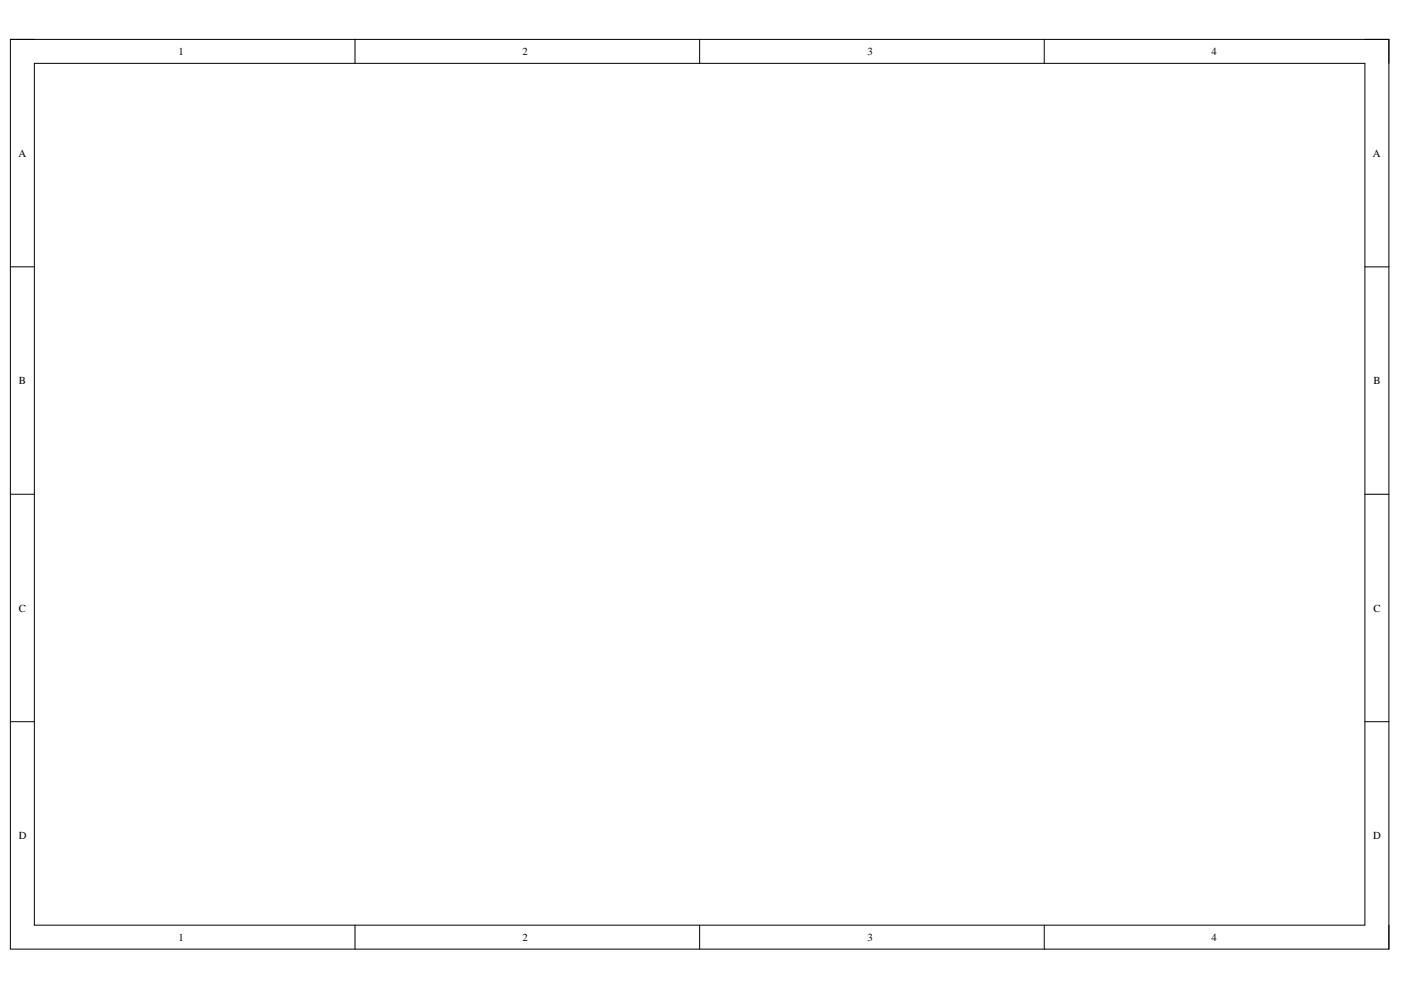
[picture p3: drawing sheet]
<svg xmlns="http://www.w3.org/2000/svg" width="297mm" height="210mm" viewBox="0 0 297 210" stroke-linecap="round" stroke-linejoin="round" font-family="sans-serif">
<defs><g id="words">
<g font-size="2.3">
<text x="37.9" y="11.7">1</text>
<text x="110.8" y="11.7">2</text>
<text x="183.9" y="11.7">3</text>
<text x="256.9" y="11.7">4</text>
<text x="3.9" y="33.2">A</text>
<text x="291.1" y="33.2">A</text>
<text x="4" y="81.4">B</text>
<text x="291.2" y="81.4">B</text>
<text x="4" y="129.7">C</text>
<text x="291.2" y="129.7">C</text>
<text x="4" y="177.9">D</text>
<text x="291.1" y="177.9">D</text>
<text x="37.9" y="199.5">1</text>
<text x="110.8" y="199.5">2</text>
<text x="183.9" y="199.5">3</text>
<text x="256.9" y="199.5">4</text>
</g>
</g></defs>
<path d="M2.2 8.4h292.3v192.8h-292.3z" fill="none" stroke="#000" stroke-width=".21"/>
<path d="M7.3 13.4h282.1v182.8h-282.1z" fill-rule="evenodd" fill="#fff"/>
<g fill="none" stroke="#000" stroke-width=".21">
<path d="M2.2 8.4h5.1M7.3 13.4h282.1v182.8h-282.1zM75.3 8.4v5M148.3 8.4v5M221.4 8.4v5M289.4 8.4h5.1v5M2.2 56.6h5.1M289.4 56.6h5.1M2.2 104.8h5.1M289.4 104.8h5.1M2.2 153h5.1M289.4 153h5.1"/>
<path d="M75.3 196.2v5M148.3 196.2v5M221.4 196.2v5M294.5 196.2v5"/>
</g>
<use href="#words"/>
</svg>
